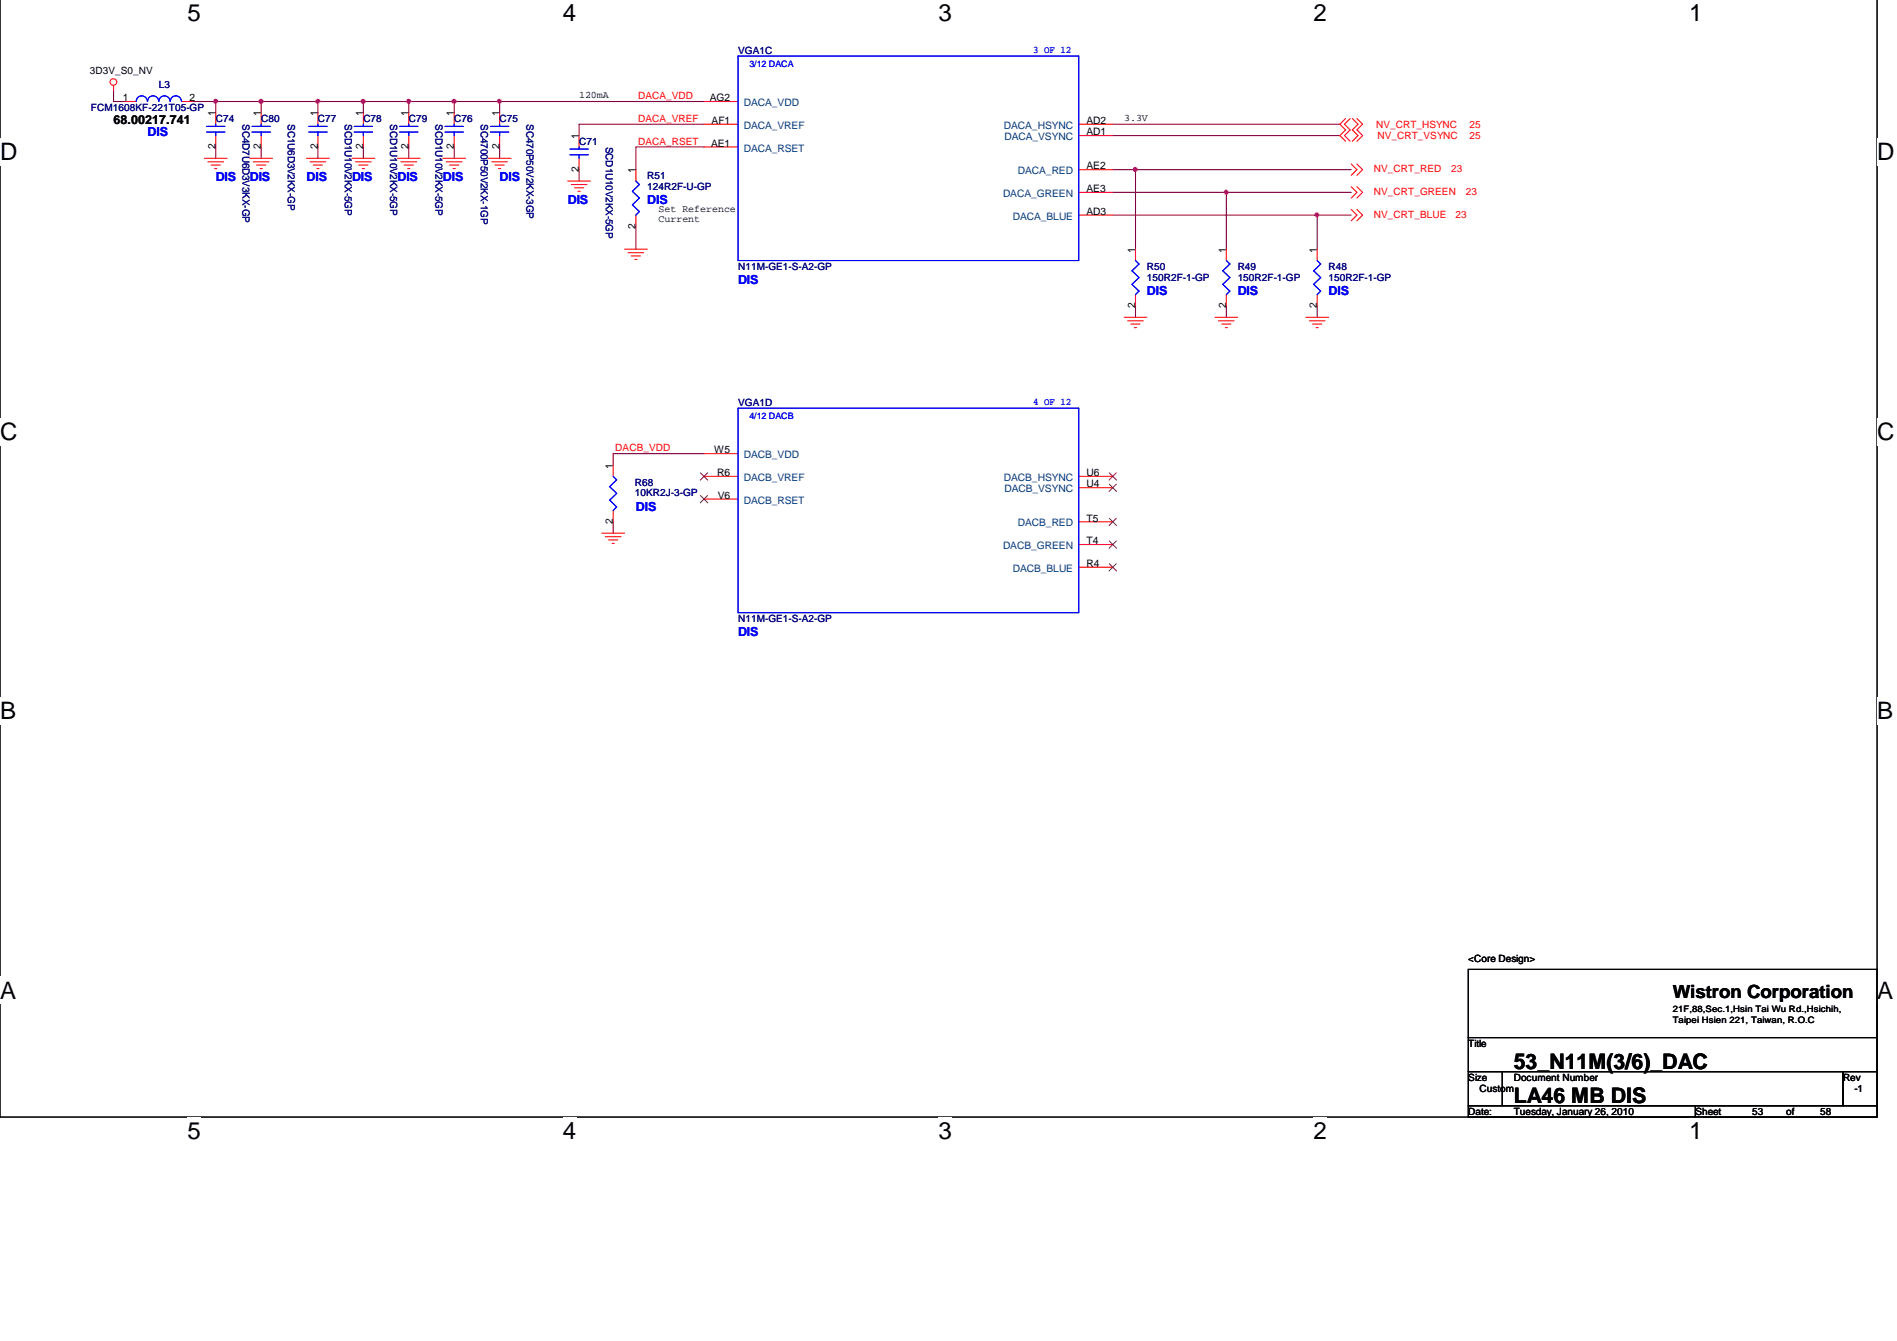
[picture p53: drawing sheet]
<svg xmlns="http://www.w3.org/2000/svg" width="297mm" height="210mm" viewBox="0 0 297 210" stroke-linecap="round" stroke-linejoin="round" font-family="sans-serif">
<defs><g id="words">
<g font-size="3.8">
<text x="29.4" y="3.3">5</text>
<text x="88.1" y="3.3">4</text>
<text x="146.9" y="3.3">3</text>
<text x="205.7" y="3.3">2</text>
<text x="264.5" y="3.3">1</text>
<text x="0" y="25.1">D</text>
<text x="293.9" y="25.1">D</text>
<text x="0" y="68.8">C</text>
<text x="293.9" y="68.8">C</text>
<text x="0" y="112.6">B</text>
<text x="293.9" y="112.6">B</text>
<text x="0" y="156.3">A</text>
<text x="293.9" y="156.3">A</text>
<text x="29.4" y="178.2">5</text>
<text x="88.1" y="178.2">4</text>
<text x="146.9" y="178.2">3</text>
<text x="205.7" y="178.2">2</text>
<text x="264.5" y="178.2">1</text>
</g>
<g font-size="3.3">
<text x="237" y="167.3">53_N11M(3/6)_DAC</text>
<text x="237" y="172.6">LA46 MB DIS</text>
</g>
<text font-size="2.8" x="261.9" y="156.1">Wistron Corporation</text>
<text font-size="1.9" x="17.8" y="19.5">68.00217.741</text>
<g font-size="1.9" fill="#00f">
<text x="23.1" y="21.3">DIS</text>
<text x="33.8" y="28.4">DIS</text>
<text x="39.1" y="28.4">DIS</text>
<text x="48" y="28.4">DIS</text>
<text x="55.1" y="28.4">DIS</text>
<text x="62.2" y="28.4">DIS</text>
<text x="69.3" y="28.4">DIS</text>
<text x="78.2" y="28.4">DIS</text>
<text x="88.9" y="31.9">DIS</text>
<text x="101.3" y="31.9">DIS</text>
<text x="115.6" y="44.4">DIS</text>
<text x="179.6" y="46.2">DIS</text>
<text x="193.8" y="46.2">DIS</text>
<text x="208" y="46.2">DIS</text>
<text x="99.6" y="79.9">DIS</text>
<text x="115.6" y="99.5">DIS</text>
</g>
<g font-size="1.6">
<text x="14.1" y="11.7">3D3V_S0_NV</text>
<text x="19.2" y="15.8">1</text>
<text x="29.7" y="15.8">2</text>
<text x="90.7" y="15.3">120mA</text>
<text x="111.1" y="15.8">AG2</text>
<text x="33.7" y="23.3" transform="rotate(-90 33.7 23.3)">2</text>
<text x="33.7" y="18.2" transform="rotate(-90 33.7 18.2)">1</text>
<text x="40.9" y="23.3" transform="rotate(-90 40.9 23.3)">2</text>
<text x="40.9" y="18.2" transform="rotate(-90 40.9 18.2)">1</text>
<text x="49.7" y="23.3" transform="rotate(-90 49.7 23.3)">2</text>
<text x="49.7" y="18.2" transform="rotate(-90 49.7 18.2)">1</text>
<text x="56.9" y="23.3" transform="rotate(-90 56.9 23.3)">2</text>
<text x="56.9" y="18.2" transform="rotate(-90 56.9 18.2)">1</text>
<text x="64" y="23.3" transform="rotate(-90 64 23.3)">2</text>
<text x="64" y="18.2" transform="rotate(-90 64 18.2)">1</text>
<text x="71.1" y="23.3" transform="rotate(-90 71.1 23.3)">2</text>
<text x="71.1" y="18.2" transform="rotate(-90 71.1 18.2)">1</text>
<text x="78.2" y="23.3" transform="rotate(-90 78.2 23.3)">2</text>
<text x="78.2" y="18.2" transform="rotate(-90 78.2 18.2)">1</text>
<text x="90.6" y="21.8" transform="rotate(-90 90.6 21.8)">1</text>
<text x="111.3" y="23">AE1</text>
<text x="111.4" y="19.4">AF1</text>
<text x="170.1" y="21.2">AD1</text>
<text x="170.1" y="19.4">AD2</text>
<text x="176" y="18.9">3.3V</text>
<text x="90.6" y="26.9" transform="rotate(-90 90.6 26.9)">2</text>
<text x="99.5" y="27.1" transform="rotate(-90 99.5 27.1)">1</text>
<text x="170.1" y="26.5">AE2</text>
<text x="99.5" y="35.8" transform="rotate(-90 99.5 35.8)">2</text>
<text x="103.1" y="33.1">Set Reference</text>
<text x="103.1" y="34.8">Current</text>
<text x="170.1" y="33.6">AD3</text>
<text x="170.1" y="30.1">AE3</text>
<text x="177.8" y="39.6" transform="rotate(-90 177.8 39.6)">1</text>
<text x="192" y="39.6" transform="rotate(-90 192 39.6)">1</text>
<text x="206.2" y="39.6" transform="rotate(-90 206.2 39.6)">1</text>
<text x="177.8" y="48.2" transform="rotate(-90 177.8 48.2)">2</text>
<text x="192" y="48.2" transform="rotate(-90 192 48.2)">2</text>
<text x="206.2" y="48.2" transform="rotate(-90 206.2 48.2)">2</text>
<text x="111.8" y="71">W5</text>
<text x="96" y="73.3" transform="rotate(-90 96 73.3)">1</text>
<text x="112.3" y="74.5">R6</text>
<text x="170.1" y="76.3">U4</text>
<text x="170.1" y="74.5">U6</text>
<text x="96" y="82" transform="rotate(-90 96 82)">2</text>
<text x="112.4" y="78.1">V6</text>
<text x="170.1" y="81.6">T5</text>
<text x="170.1" y="88.7">R4</text>
<text x="170.1" y="85.2">T4</text>
<text x="229.9" y="150.5">&lt;Core Design&gt;</text>
<text x="229.9" y="163.8">Title</text>
<text x="229.9" y="169.2">Size</text>
<text x="231.7" y="171">Custom</text>
<text x="237" y="169.2">Document Number</text>
<text x="288.6" y="169.2">Rev</text>
<text x="290.4" y="171">-1</text>
<text x="229.9" y="174.5">Date:</text>
<text x="237" y="174.5">Tuesday, January 26, 2010</text>
<text x="265.5" y="174.5">Sheet</text>
<text x="274.4" y="174.5">53</text>
<text x="279.7" y="174.5">of</text>
<text x="285" y="174.5">58</text>
</g>
<g font-size="1.6" fill="#000080">
<text x="115.6" y="8.4">VGA1C</text>
<text x="14.2" y="17.3">FCM1608KF-221T05-GP</text>
<text x="24.9" y="13.8">L3</text>
<text x="33.8" y="19.1">C74</text>
<text x="38" y="19.4" transform="rotate(90 38 19.4)">SC4D7U6D3V3KX-GP</text>
<text x="40.9" y="19.1">C80</text>
<text x="45.1" y="19.4" transform="rotate(90 45.1 19.4)">SC1U6D3V2KX-GP</text>
<text x="49.8" y="19.1">C77</text>
<text x="54" y="19.4" transform="rotate(90 54 19.4)">SCD1U10V2KX-5GP</text>
<text x="56.9" y="19.1">C78</text>
<text x="61.1" y="19.4" transform="rotate(90 61.1 19.4)">SCD1U10V2KX-5GP</text>
<text x="64" y="19.1">C79</text>
<text x="68.2" y="19.4" transform="rotate(90 68.2 19.4)">SCD1U10V2KX-5GP</text>
<text x="71.1" y="19.1">C76</text>
<text x="75.3" y="19.4" transform="rotate(90 75.3 19.4)">SC4700P50V2KX-1GP</text>
<text x="78.2" y="19.1">C75</text>
<text x="82.4" y="19.4" transform="rotate(90 82.4 19.4)">SC470P50V2KX-3GP</text>
<text x="90.7" y="22.7">C71</text>
<text x="94.9" y="23" transform="rotate(90 94.9 23)">SCD1U10V2KX-5GP</text>
<text x="101.3" y="28">R51</text>
<text x="101.3" y="29.8">124R2F-U-GP</text>
<text x="115.6" y="42.2">N11M-GE1-S-A2-GP</text>
<text x="179.6" y="42.2">R50</text>
<text x="179.6" y="44">150R2F-1-GP</text>
<text x="193.8" y="42.2">R49</text>
<text x="193.8" y="44">150R2F-1-GP</text>
<text x="208" y="42.2">R48</text>
<text x="208" y="44">150R2F-1-GP</text>
<text x="115.6" y="63.6">VGA1D</text>
<text x="99.4" y="76">R68</text>
<text x="99.4" y="77.6">10KR2J-3-GP</text>
<text x="115.6" y="97.3">N11M-GE1-S-A2-GP</text>
</g>
<g font-size="1.6" fill="#00f">
<text x="161.8" y="8.2">3 OF 12</text>
<text x="161.8" y="63.3">4 OF 12</text>
</g>
<g font-size="1.6" fill="#f00">
<text x="99.9" y="15.6">DACA_VDD</text>
<text x="99.9" y="19.1">DACA_VREF</text>
<text x="99.9" y="22.7">DACA_RSET</text>
<text x="215.5" y="20">NV_CRT_HSYNC</text>
<text x="215.7" y="21.8">NV_CRT_VSYNC</text>
<text x="230.1" y="21.8">25</text>
<text x="230.1" y="20">25</text>
<text x="215.1" y="26.9">NV_CRT_RED</text>
<text x="227.2" y="26.9">23</text>
<text x="215.1" y="30.5">NV_CRT_GREEN</text>
<text x="215.1" y="34.1">NV_CRT_BLUE</text>
<text x="227.9" y="34.1">23</text>
<text x="229.5" y="30.5">23</text>
<text x="96.4" y="70.7">DACB_VDD</text>
</g>
<g font-size="1.6" fill="#004080">
<text x="116.5" y="16.6">DACA_VDD</text>
<text x="116.5" y="20.2">DACA_VREF</text>
<text x="116.5" y="23.7">DACA_RSET</text>
<text x="157.2" y="20.2">DACA_HSYNC</text>
<text x="157.3" y="21.9">DACA_VSYNC</text>
<text x="159.4" y="27.3">DACA_RED</text>
<text x="157.1" y="30.8">DACA_GREEN</text>
<text x="158.6" y="34.4">DACA_BLUE</text>
<text x="116.5" y="71.7">DACB_VDD</text>
<text x="116.5" y="75.3">DACB_VREF</text>
<text x="157.2" y="75.3">DACB_HSYNC</text>
<text x="157.3" y="77.1">DACB_VSYNC</text>
<text x="116.5" y="78.8">DACB_RSET</text>
<text x="159.4" y="82.4">DACB_RED</text>
<text x="157.1" y="86">DACB_GREEN</text>
<text x="158.6" y="89.5">DACB_BLUE</text>
</g>
<g font-size="1.4" fill="#00f">
<text x="117.3" y="10.4">3/12 DACA</text>
<text x="117.3" y="65.5">4/12 DACB</text>
</g>
<g font-size="1.4">
<text x="261.9" y="158.4">21F,88,Sec.1,Hsin Tai Wu Rd.,Hsichih,</text>
<text x="261.9" y="160.2">Taipei Hsien 221, Taiwan, R.O.C</text>
</g>
</g></defs>
<path d="M0 -.1v175h293.9v-175" fill="none" stroke="#000" stroke-width=".17"/>
<g fill="#fff">
<path d="M29.4 -.1h2.1v4.2h-2.1z"/>
<path d="M29.4 174.9h2.1v4.2h-2.1z"/>
<path d="M88.1 -.1h2.2v4.2h-2.2z"/>
<path d="M88.1 174.9h2.2v4.2h-2.2z"/>
<path d="M146.9 -.1h2.2v4.2h-2.2z"/>
<path d="M146.9 174.9h2.2v4.2h-2.2z"/>
<path d="M205.7 -.1h2.1v4.2h-2.1z"/>
<path d="M205.7 174.9h2.1v4.2h-2.1z"/>
<path d="M264.5 -.1h2.1v4.2h-2.1z"/>
<path d="M264.5 174.9h2.1v4.2h-2.1z"/>
<path d="M0 21.7h2.8v4.3h-2.8z"/>
<path d="M293.9 21.7h2.8v4.3h-2.8z"/>
<path d="M0 65.5h2.8v4.2h-2.8z"/>
<path d="M293.9 65.5h2.8v4.2h-2.8z"/>
<path d="M0 109.2h2.5v4.2h-2.5z"/>
<path d="M293.9 109.2h2.6v4.2h-2.6z"/>
<path d="M0 152.9h2.5v4.3h-2.5z"/>
<path d="M293.9 152.9h2.6v4.3h-2.6z"/>
</g>
<g fill="none" stroke="#800040" stroke-width=".17">
<path d="M17.8 14.1v1.8h1.8M30.2 15.9h80M33.8 15.9v1.8M40.9 15.9v1.8M49.8 15.9v1.8M56.9 15.9v1.8M64 15.9v1.8M71.1 15.9v1.8M78.2 15.9v1.8M110.2 19.4h-19.5v1.8M174.2 19.4h35.6M33.8 23v1.8"/>
<path d="M40.9 23v1.8M49.8 23v1.8M56.9 23v1.8M64 23v1.8M71.1 23v1.8M78.2 23v1.8M90.7 26.6v1.7M99.6 35.4v3.6M110.2 23h-10.6v3.6M174.2 26.6h37.4M174.2 30.1h37.4M174.2 33.7h37.4"/>
<path d="M174.2 21.2h35.6M177.8 26.6v12.4M192 30.1v8.9M206.2 33.7v5.3M177.8 47.9v1.8M192 47.9v1.8M206.2 47.9v1.8M110.2 71h-14.2v1.8M96 81.7v1.8"/>
</g>
<g fill="#f0f" stroke="#f0f" stroke-width=".17">
<circle cx="206.2" cy="33.6" r=".32"/>
<circle cx="192" cy="30.1" r=".32"/>
<circle cx="177.8" cy="26.5" r=".32"/>
<circle cx="40.9" cy="15.9" r=".32"/>
<circle cx="33.8" cy="15.9" r=".32"/>
<circle cx="49.8" cy="15.9" r=".32"/>
<circle cx="56.9" cy="15.9" r=".32"/>
<circle cx="64" cy="15.9" r=".32"/>
<circle cx="78.2" cy="15.9" r=".32"/>
<circle cx="71.1" cy="15.9" r=".32"/>
</g>
<g fill="none" stroke="#f00" stroke-width=".17">
<path d="M17.8 13.4v.7M19.6 15.9h1.7M28.4 15.9h1.8M33.8 17.7v1.7M40.9 17.7v1.7M49.8 17.7v1.7M56.9 17.7v1.7M64 17.7v1.7M71.1 17.7v1.7M78.2 17.7v1.7M110.2 15.9h5.4M110.2 19.4h5.4"/>
<path d="M168.9 19.4h5.3M210.7 18.6l-.9 .8 .9 .9-.9 .9 .9 .9M211.4 18.6l-.9 .8 .9 .9-.9 .9 .9 .9M211.8 18.6l.8 .8-.8 .9 .8 .9-.8 .9M212.5 18.6l.9 .8-.9 .9 .9 .9-.9 .9M32 24.8h3.6M32.6 25.3h2.4M33.1 25.8h1.4M33.6 26.4h.4M33.8 21.2v1.8M39.1 24.8h3.6M39.7 25.3h2.4"/>
<path d="M40.2 25.8h1.4M40.7 26.4h.4M40.9 21.2v1.8M48 24.8h3.6M48.6 25.3h2.4M49.1 25.8h1.4M49.6 26.4h.4M49.8 21.2v1.8M55.1 24.8h3.6M55.7 25.3h2.4M56.2 25.8h1.4M56.7 26.4h.4"/>
<path d="M56.9 21.2v1.8M62.2 24.8h3.6M62.8 25.3h2.4M63.3 25.8h1.4M63.8 26.4h.4M64 21.2v1.8M69.3 24.8h3.6M69.9 25.3h2.4M70.4 25.8h1.4M71 26.4h.3M71.1 21.2v1.8M76.5 24.8h3.5"/>
<path d="M77 25.3h2.5M77.5 25.8h1.5M78.1 26.4h.3M78.2 21.2v1.8M88.9 28.3h3.6M89.5 28.9h2.4M90 29.4h1.4M90.5 29.9h.3M90.7 21.2v1.8M90.7 24.8v1.8M97.8 39h3.5M98.3 39.6h2.5"/>
<path d="M99.6 26.6v1.7M99.6 33.7v1.7M110.2 23h5.4M168.9 33.7h5.3M168.9 30.1h5.3M168.9 26.6h5.3M168.9 21.2h5.3M177.8 39v1.8M192 39v1.8M206.2 39v1.8M211.6 25.7l.9 .9-.9 .8M211.6 29.2l.9 .9-.9 .9"/>
<path d="M211.6 32.8l.9 .9-.9 .9M212.5 25.7l.9 .9-.9 .8M212.5 29.2l.9 .9-.9 .9M212.5 32.8l.9 .9-.9 .9M98.8 40.1h1.5M99.4 40.6h.3M176 49.7h3.6M176.6 50.2h2.4M177.1 50.7h1.4M177.6 51.3h.4M177.8 46.1v1.8M190.2 49.7h3.6"/>
<path d="M190.8 50.2h2.5M191.3 50.7h1.4M191.9 51.3h.3M192 46.1v1.8M204.5 49.7h3.5M205 50.2h2.5M205.5 50.7h1.5M206.1 51.3h.3M206.2 46.1v1.8M96 72.8v1.8M96 79.9v1.8M110.2 74.6h5.4"/>
<path d="M110.2 71h5.4M110.2 78.1h5.4M168.9 74.6h5.3M168.9 76.3h5.3M94.2 83.5h3.6M94.8 84h2.4M95.3 84.5h1.4M95.8 85.1h.4M168.9 88.8h5.3M168.9 85.2h5.3M168.9 81.7h5.3"/>
<circle cx="17.8" cy="12.8" r=".52"/>
</g>
<path d="M229.9 151.7h64v10.7h-64zM229.9 162.4h64v5.3h-64zM229.9 167.7h5.3v5.4h-5.3zM229.9 173.1h35.6v1.8h-35.6zM235.2 167.7h53.4v5.4h-53.4zM265.5 173.1h28.4v1.8h-28.4zM288.6 167.7h5.3v5.4h-5.3z" fill="none" stroke="#000" stroke-width=".17"/>
<g fill="none" stroke="#00f" stroke-width=".17">
<path d="M21.3 15.8a.87 .87 0 0 1 .9-.8 .87 .87 0 0 1 .9 .8M23.1 15.8a.87 .87 0 0 1 .9-.8 .87 .87 0 0 1 .8 .8M24.9 15.8a.87 .87 0 0 1 .9-.8 .87 .87 0 0 1 .8 .8M26.7 15.8a.87 .87 0 0 1 .8-.8 .87 .87 0 0 1 .9 .8M32.3 19.8h2.9M33.8 19.4v.4M39.5 19.8h2.8M40.9 19.4v.4M48.3 19.8h2.9M49.8 19.4v.4M55.5 19.8h2.8M56.9 19.4v.4"/>
<path d="M62.6 19.8h2.8M64 19.4v.4M69.7 19.8h2.9M71.1 19.4v.4M76.8 19.8h2.9M78.2 19.4v.4M115.6 8.8h53.3v32h-53.3zM32.3 20.7h2.9M33.8 20.7v.5M39.5 20.7h2.8M40.9 20.7v.5M48.3 20.7h2.9"/>
<path d="M49.8 20.7v.5M55.5 20.7h2.8M56.9 20.7v.5M62.6 20.7h2.8M64 20.7v.5M69.7 20.7h2.9M71.1 20.7v.5M76.8 20.7h2.9M78.2 20.7v.5M89.2 23.3h2.9M89.2 24.2h2.9M90.7 23v.3"/>
<path d="M90.7 24.2v.6M99.6 28.3l.5 .6-1.1 1 1.1 1.1-1.1 1.1 1.1 1-.5 .6M177.8 40.8l.6 .5-1.2 1.1 1.2 1-1.2 1.1 1.2 1.1-.6 .5M192 40.8l.6 .5-1.1 1.1 1.1 1-1.1 1.1 1.1 1.1-.6 .5M206.2 40.8l.6 .5-1.1 1.1 1.1 1-1.1 1.1 1.1 1.1-.6 .5M96 74.6l.6 .5-1.1 1.1 1.1 1-1.1 1.1 1.1 1-.6 .6M115.6 63.9h53.3v32h-53.3z"/>
</g>
<g fill="none" stroke="#804000" stroke-width=".16">
<path d="M109.7 74l1.1 1.2M109.7 77.6l1.1 1.1M110.8 74l-1.2 1.2M110.8 77.6l-1.2 1.1M173.7 75.8l1.1 1.1M173.7 74l1.1 1.2M174.8 75.8l-1.1 1.1M174.8 74l-1.1 1.2M173.7 88.2l1.1 1.2M173.7 84.7l1.1 1.1M173.7 81.1l1.1 1.2M174.8 88.2l-1.1 1.2"/>
<path d="M174.8 84.7l-1.1 1.1M174.8 81.1l-1.1 1.2"/>
</g>
<use href="#words"/>
</svg>
